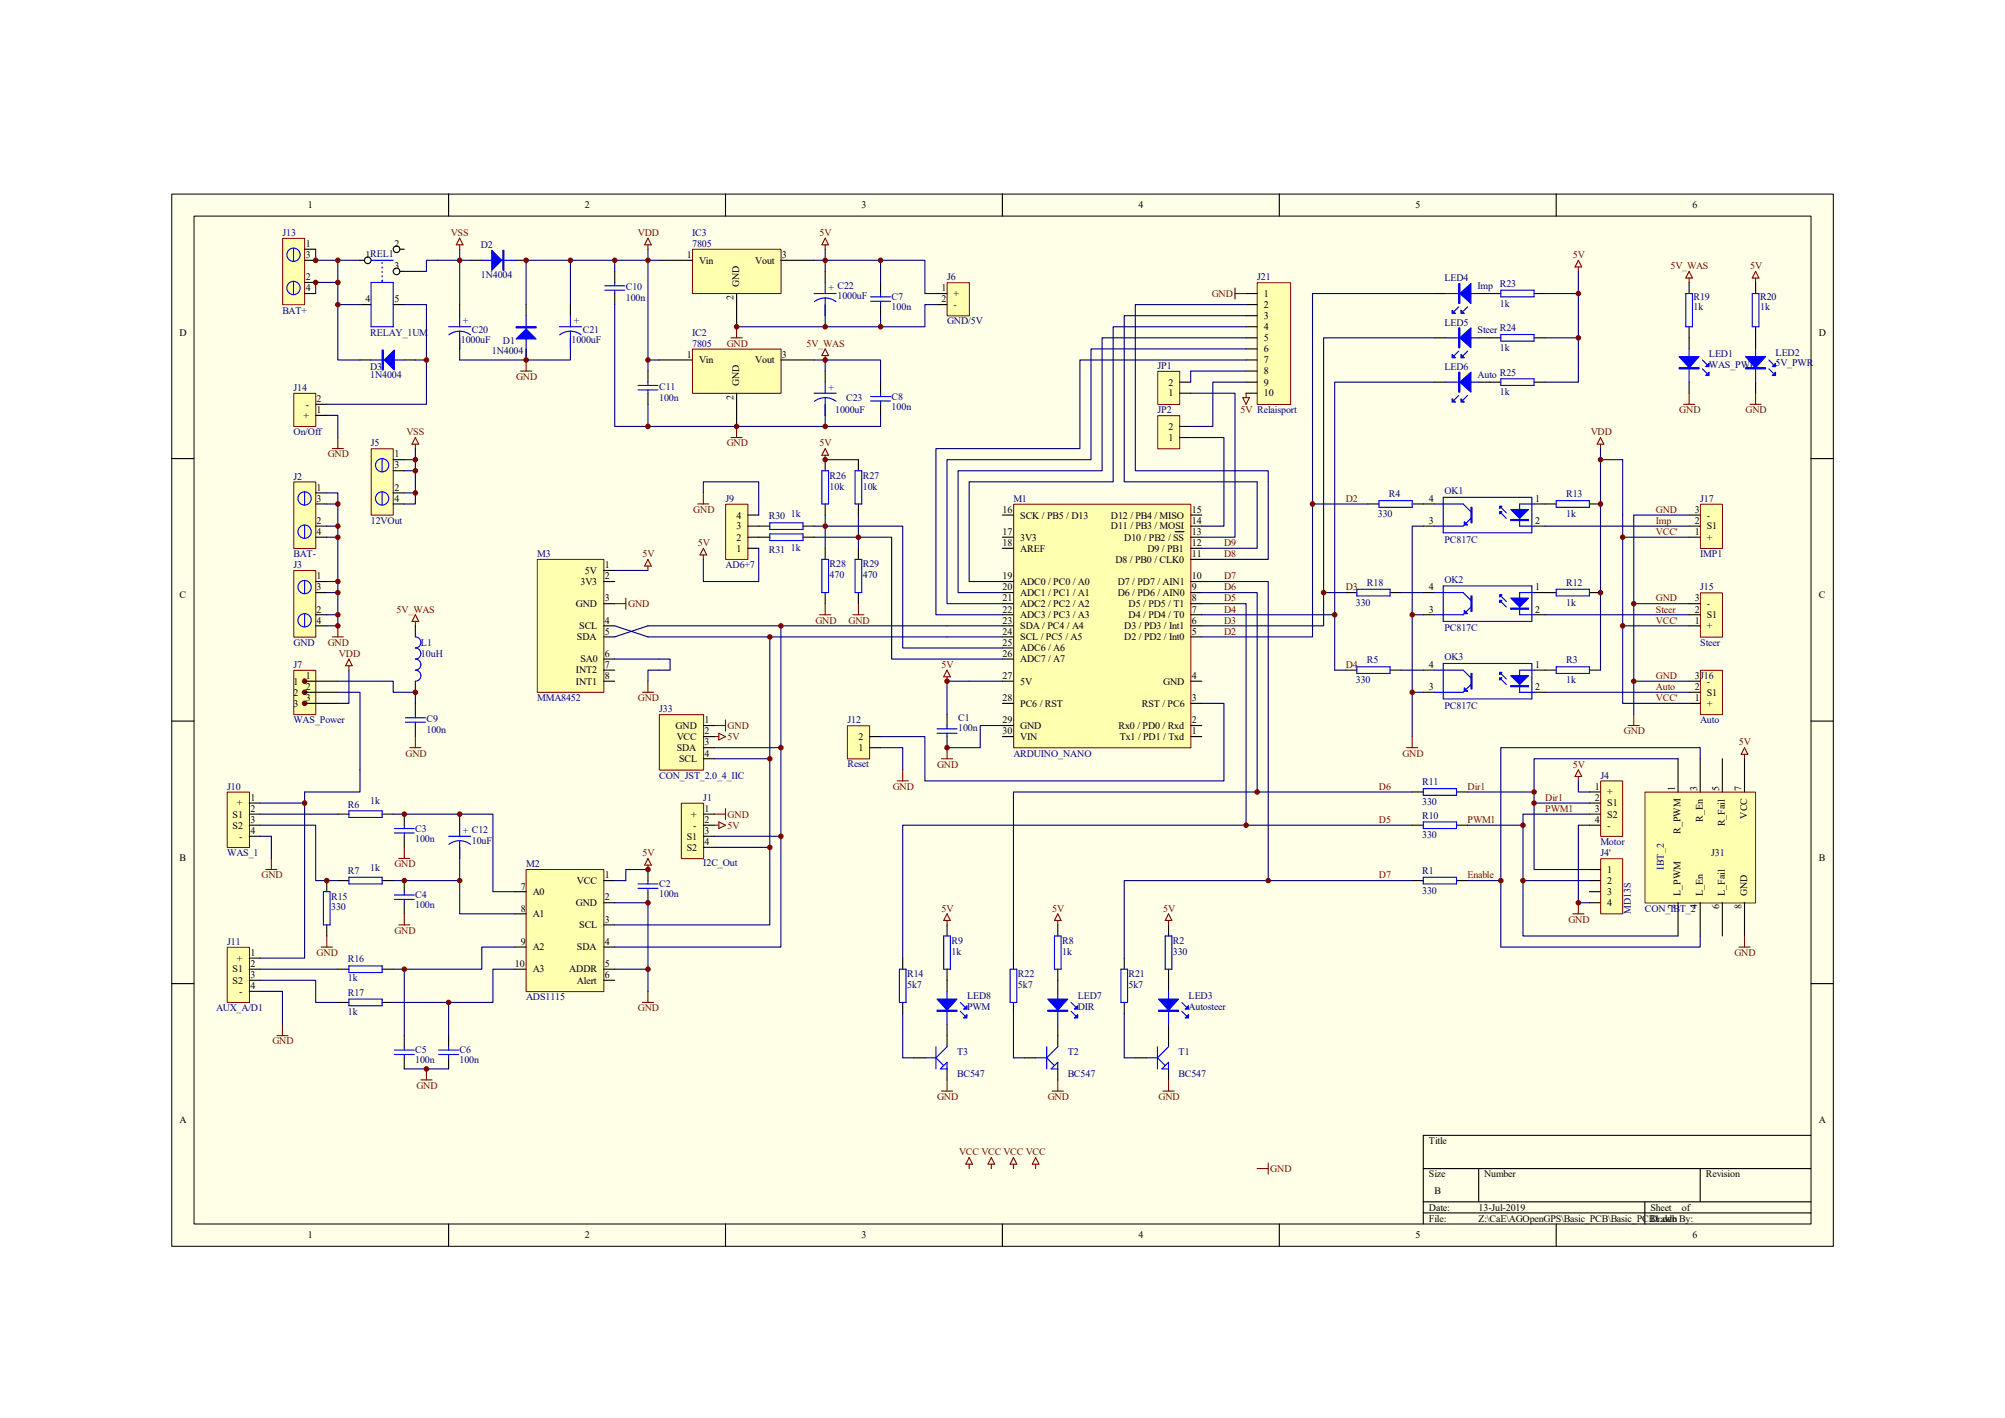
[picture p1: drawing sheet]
<svg xmlns="http://www.w3.org/2000/svg" width="297mm" height="210mm" viewBox="0 0 297 210" stroke-linecap="round" stroke-linejoin="round" font-family="sans-serif">
<defs><g id="words">
<g font-size="1.5" fill="#000080">
<text x="41.8" y="34.9">J13</text>
<text x="102.5" y="34.9">IC3</text>
<text x="71.2" y="36.7">D2</text>
<text x="71.2" y="41.2">1N4004</text>
<text x="102.5" y="36.6">7805</text>
<text x="140.3" y="41.5">J6</text>
<text x="186.2" y="41.5">J21</text>
<text x="214" y="41.7">LED4</text>
<text x="41.8" y="46.4">BAT+</text>
<text x="92.7" y="43">C10</text>
<text x="92.7" y="44.6">100n</text>
<text x="122.7" y="43.1">+ C22</text>
<text x="124" y="44.3">1000uF</text>
<text x="132.1" y="44.4">C7</text>
<text x="132.1" y="45.9">100n</text>
<text x="140.3" y="47.9">GND/5V</text>
<text x="218.9" y="42.8">Imp R23</text>
<text x="222.2" y="45.4">1k</text>
<text x="250.9" y="44.4">R19</text>
<text x="250.9" y="45.9">1k</text>
<text x="260.7" y="44.4">R20</text>
<text x="260.7" y="45.9">1k</text>
<text x="54.8" y="49.7">RELAY_1UM</text>
<text x="68.2" y="50.8">1000uF</text>
<text x="68.6" y="48">+</text>
<text x="69.9" y="49.4">C20</text>
<text x="72.9" y="52.5">1N4004</text>
<text x="74.5" y="51">D1</text>
<text x="84.7" y="50.8">1000uF</text>
<text x="85" y="48">+</text>
<text x="86.3" y="49.4">C21</text>
<text x="102.5" y="49.7">IC2</text>
<text x="102.5" y="51.3">7805</text>
<text x="214" y="48.2">LED5</text>
<text x="218.9" y="49.4">Steer R24</text>
<text x="222.2" y="52">1k</text>
<text x="253.2" y="52.8">LED1</text>
<text x="263" y="52.7">LED2</text>
<text x="43.5" y="57.9">J14</text>
<text x="54.8" y="54.8">D3</text>
<text x="54.8" y="55.9">1N4004</text>
<text x="97.6" y="57.7">C11</text>
<text x="97.6" y="59.4">100n</text>
<text x="122.7" y="57.9">+</text>
<text x="125.3" y="59.4">C23</text>
<text x="132.1" y="59.2">C8</text>
<text x="171.4" y="54.6">JP1</text>
<text x="214" y="54.8">LED6</text>
<text x="218.9" y="55.9">Auto R25</text>
<text x="222.2" y="58.5">1k</text>
<text x="253.2" y="54.5">WAS_PWR</text>
<text x="263" y="54.1">5V_PWR</text>
<text x="43.5" y="64.5">On/Off</text>
<text x="123.7" y="61.2">1000uF</text>
<text x="132.1" y="60.7">100n</text>
<text x="171.4" y="61.2">JP2</text>
<text x="43.5" y="71">J2</text>
<text x="54.9" y="66.1">J5</text>
<text x="122.9" y="70.9">R26</text>
<text x="127.8" y="70.9">R27</text>
<text x="54.9" y="77.6">12VOut</text>
<text x="107.5" y="74.3">J9</text>
<text x="113.9" y="76.9">R30</text>
<text x="117.1" y="76.6">1k</text>
<text x="122.9" y="72.5">10k</text>
<text x="127.8" y="72.5">10k</text>
<text x="150.1" y="74.3">M1</text>
<text x="204.1" y="76.6">330</text>
<text x="205.7" y="73.7">R4</text>
<text x="214" y="73.2">OK1</text>
<text x="232" y="73.7">R13</text>
<text x="232" y="76.6">1k</text>
<text x="251.8" y="74.3">J17</text>
<text x="43.5" y="82.5">BAT-</text>
<text x="79.6" y="82.5">M3</text>
<text x="113.9" y="81.9">R31</text>
<text x="117.1" y="81.5">1k</text>
<text x="122.9" y="84">R28</text>
<text x="127.8" y="84">R29</text>
<text x="214" y="80.4">PC817C</text>
<text x="251.8" y="82.5">IMP1</text>
<text x="43.5" y="84.2">J3</text>
<text x="107.5" y="84.2">AD6+7</text>
<text x="122.9" y="85.6">470</text>
<text x="127.8" y="85.6">470</text>
<text x="200.8" y="89.7">330</text>
<text x="202.5" y="86.8">R18</text>
<text x="214" y="86.3">OK2</text>
<text x="232" y="86.8">R12</text>
<text x="232" y="89.7">1k</text>
<text x="251.8" y="87.4">J15</text>
<text x="43.5" y="95.6">GND</text>
<text x="62.4" y="95.6">L1</text>
<text x="214" y="93.5">PC817C</text>
<text x="251.8" y="95.6">Steer</text>
<text x="43.5" y="98.9">J7</text>
<text x="62.4" y="97.3">10uH</text>
<text x="200.8" y="101.2">330</text>
<text x="202.5" y="98.3">R5</text>
<text x="214" y="97.8">OK3</text>
<text x="232" y="98.3">R3</text>
<text x="232" y="101.2">1k</text>
<text x="43.5" y="107.1">WAS_Power</text>
<text x="63.2" y="107">C9</text>
<text x="79.6" y="103.8">MMA8452</text>
<text x="97.6" y="105.5">J33</text>
<text x="125.5" y="107.1">J12</text>
<text x="141.9" y="106.8">C1</text>
<text x="214" y="105">PC817C</text>
<text x="251.8" y="107.1">Auto</text>
<text x="63.2" y="108.6">100n</text>
<text x="125.5" y="113.5">Reset</text>
<text x="141.9" y="108.3">100n</text>
<text x="150.1" y="112.1">ARDUINO_NANO</text>
<text x="33.7" y="117">J10</text>
<text x="51.5" y="119.6">R6</text>
<text x="54.8" y="119.1">1k</text>
<text x="97.6" y="115.3">CON_JST_2.0_4_IIC</text>
<text x="104.2" y="118.6">J1</text>
<text x="210.6" y="116.3">R11</text>
<text x="210.6" y="119.3">330</text>
<text x="237.1" y="115.3">J4</text>
<text x="61.5" y="123.2">C3</text>
<text x="61.5" y="124.7">100n</text>
<text x="68.6" y="123.5">+ C12</text>
<text x="69.9" y="125">10uF</text>
<text x="210.6" y="121.2">R10</text>
<text x="210.6" y="124.2">330</text>
<text x="237.1" y="125.2">Motor</text>
<text x="33.7" y="126.8">WAS_1</text>
<text x="51.5" y="129.4">R7</text>
<text x="54.8" y="128.9">1k</text>
<text x="77.9" y="128.4">M2</text>
<text x="97.6" y="131.4">C2</text>
<text x="104.2" y="128.3">I2C_Out</text>
<text x="210.6" y="129.4">R1</text>
<text x="237.1" y="126.8">J4'</text>
<text x="246.5" y="128.8" transform="rotate(-90 246.5 128.8)">IBT_2</text>
<text x="253.5" y="126.8">J31</text>
<text x="49.1" y="133.2">R15</text>
<text x="49.1" y="134.8">330</text>
<text x="61.5" y="133.1">C4</text>
<text x="61.5" y="134.5">100n</text>
<text x="97.6" y="132.9">100n</text>
<text x="210.6" y="132.4">330</text>
<text x="241.6" y="135.3" transform="rotate(-90 241.6 135.3)">MD13S</text>
<text x="243.6" y="135">CON_IBT_2</text>
<text x="33.7" y="139.9">J11</text>
<text x="51.5" y="142.5">R16</text>
<text x="140.9" y="139.8">R9</text>
<text x="140.9" y="141.4">1k</text>
<text x="157.4" y="139.8">R8</text>
<text x="157.4" y="141.4">1k</text>
<text x="173.7" y="139.8">R2</text>
<text x="173.7" y="141.4">330</text>
<text x="32" y="149.8">AUX_A/D1</text>
<text x="51.5" y="145.3">1k</text>
<text x="51.5" y="147.5">R17</text>
<text x="77.9" y="148.1">ADS1115</text>
<text x="134.4" y="144.7">R14</text>
<text x="134.4" y="146.3">5k7</text>
<text x="143.3" y="148">LED8</text>
<text x="143.3" y="149.6">PWM</text>
<text x="150.8" y="144.7">R22</text>
<text x="150.8" y="146.3">5k7</text>
<text x="159.6" y="148">LED7</text>
<text x="159.6" y="149.6">DIR</text>
<text x="167.2" y="144.7">R21</text>
<text x="167.2" y="146.3">5k7</text>
<text x="176.1" y="148">LED3</text>
<text x="176.1" y="149.6">Autosteer</text>
<text x="51.5" y="150.3">1k</text>
<text x="61.5" y="156">C5</text>
<text x="68.1" y="156">C6</text>
<text x="61.5" y="157.5">100n</text>
<text x="68.1" y="157.5">100n</text>
<text x="141.8" y="156.2">T3</text>
<text x="141.8" y="159.5">BC547</text>
<text x="158.2" y="156.2">T2</text>
<text x="158.2" y="159.5">BC547</text>
<text x="174.6" y="156.2">T1</text>
<text x="174.6" y="159.5">BC547</text>
</g>
<g font-size="1.5">
<text x="45.6" y="30.9">1</text>
<text x="86.6" y="30.9">2</text>
<text x="127.6" y="30.9">3</text>
<text x="168.7" y="30.9">4</text>
<text x="209.7" y="30.9">5</text>
<text x="250.7" y="30.9">6</text>
<text x="45.3" y="36.6">1</text>
<text x="45.3" y="41.5">2</text>
<text x="45.3" y="38.2">3</text>
<text x="54.1" y="38.2">1REL1</text>
<text x="58.4" y="36.6">2</text>
<text x="58.4" y="39.9">3</text>
<text x="101.7" y="38.2">1</text>
<text x="103.5" y="39">Vin</text>
<text x="111.9" y="39">Vout</text>
<text x="115.8" y="38.2">3</text>
<text x="45.3" y="43.1">4</text>
<text x="54.1" y="44.8">4</text>
<text x="58.4" y="44.8">5</text>
<text x="108.7" y="44.4" transform="rotate(-90 108.7 44.4)">2</text>
<text x="109.5" y="42.5" transform="rotate(-90 109.5 42.5)">GND</text>
<text x="139.4" y="43.1">1</text>
<text x="139.4" y="44.8">2</text>
<text x="141.3" y="44">+</text>
<text x="141.3" y="45.6">-</text>
<text x="187.2" y="44">1</text>
<text x="187.2" y="45.6">2</text>
<text x="187.2" y="47.2">3</text>
<text x="26.6" y="49.7">D</text>
<text x="101.7" y="53">1</text>
<text x="103.5" y="53.8">Vin</text>
<text x="111.9" y="53.8">Vout</text>
<text x="115.8" y="53">3</text>
<text x="187.2" y="48.9">4</text>
<text x="187.2" y="50.5">5</text>
<text x="187.2" y="52.2">6</text>
<text x="187.2" y="53.8">7</text>
<text x="269.4" y="49.7">D</text>
<text x="46.9" y="59.6">2</text>
<text x="108.7" y="59.2" transform="rotate(-90 108.7 59.2)">2</text>
<text x="109.5" y="57.2" transform="rotate(-90 109.5 57.2)">GND</text>
<text x="173.1" y="58.7">1</text>
<text x="173.1" y="57.1">2</text>
<text x="187.2" y="55.5">8</text>
<text x="187.2" y="57.1">9</text>
<text x="187.2" y="58.7">10</text>
<text x="45" y="62">+</text>
<text x="45.3" y="60.4">-</text>
<text x="46.9" y="61.2">1</text>
<text x="173.1" y="65.3">1</text>
<text x="173.1" y="63.7">2</text>
<text x="58.4" y="67.7">1</text>
<text x="58.4" y="69.4">3</text>
<text x="46.9" y="72.7">1</text>
<text x="46.9" y="77.6">2</text>
<text x="46.9" y="74.3">3</text>
<text x="58.4" y="72.7">2</text>
<text x="58.4" y="74.3">4</text>
<text x="109.1" y="76.8">4</text>
<text x="148.5" y="75.9">16</text>
<text x="151.1" y="76.8">SCK / PB5 / D13</text>
<text x="164.5" y="76.8">D12 / PB4 / MISO</text>
<text x="176.5" y="77.6">14</text>
<text x="176.5" y="75.9">15</text>
<text x="211.7" y="77.6">3</text>
<text x="211.7" y="74.3">4</text>
<text x="227.4" y="74.3">1</text>
<text x="227.4" y="77.6">2</text>
<text x="251" y="77.6">2</text>
<text x="251" y="75.9">3</text>
<text x="252.8" y="76.8">-</text>
<text x="46.9" y="79.2">4</text>
<text x="109.1" y="81.7">1</text>
<text x="109.1" y="80.1">2</text>
<text x="109.1" y="78.4">3</text>
<text x="148.5" y="79.2">17</text>
<text x="148.5" y="80.9">18</text>
<text x="151.1" y="80.1">3V3</text>
<text x="151.1" y="81.7">AREF</text>
<text x="164.5" y="78.4">D11 / PB3 / MOSI</text>
<text x="165.2" y="83.4">D8 / PB0 / CLK0</text>
<text x="166.5" y="80.1">D10 / PB2 / SS</text>
<text x="170" y="81.7">D9 / PB1</text>
<text x="176.5" y="82.5">11</text>
<text x="176.5" y="80.9">12</text>
<text x="176.5" y="79.2">13</text>
<text x="251" y="79.2">1</text>
<text x="252.8" y="80.1">+</text>
<text x="252.8" y="78.4">S1</text>
<text x="26.6" y="88.6">C</text>
<text x="46.9" y="85.8">1</text>
<text x="46.9" y="87.4">3</text>
<text x="85.3" y="89.9">GND</text>
<text x="86" y="86.6">3V3</text>
<text x="86.6" y="85">5V</text>
<text x="89.6" y="84.2">1</text>
<text x="89.6" y="85.8">2</text>
<text x="89.6" y="89.1">3</text>
<text x="148.5" y="85.8">19</text>
<text x="148.5" y="87.4">20</text>
<text x="148.5" y="89.1">21</text>
<text x="151.1" y="86.6">ADC0 / PC0 / A0</text>
<text x="151.1" y="88.3">ADC1 / PC1 / A1</text>
<text x="151.1" y="89.9">ADC2 / PC2 / A2</text>
<text x="165.6" y="88.3">D6 / PD6 / AIN0</text>
<text x="165.6" y="86.6">D7 / PD7 / AIN1</text>
<text x="167.2" y="89.9">D5 / PD5 / T1</text>
<text x="176.5" y="89.1">8</text>
<text x="176.5" y="87.4">9</text>
<text x="176.5" y="85.8">10</text>
<text x="211.7" y="87.4">4</text>
<text x="227.4" y="87.4">1</text>
<text x="251" y="89.1">3</text>
<text x="252.8" y="89.9">-</text>
<text x="269.4" y="88.6">C</text>
<text x="46.9" y="90.7">2</text>
<text x="46.9" y="92.4">4</text>
<text x="85.5" y="94.8">SDA</text>
<text x="85.8" y="93.2">SCL</text>
<text x="89.6" y="92.4">4</text>
<text x="89.6" y="94">5</text>
<text x="148.5" y="90.7">22</text>
<text x="148.5" y="92.4">23</text>
<text x="148.5" y="94">24</text>
<text x="148.5" y="95.6">25</text>
<text x="151.1" y="91.5">ADC3 / PC3 / A3</text>
<text x="151.1" y="93.2">SDA / PC4 / A4</text>
<text x="151.1" y="94.8">SCL / PC5 / A5</text>
<text x="166.5" y="94.8">D2 / PD2 / Int0</text>
<text x="166.5" y="93.2">D3 / PD3 / Int1</text>
<text x="167.2" y="91.5">D4 / PD4 / T0</text>
<text x="176.5" y="94">5</text>
<text x="176.5" y="92.4">6</text>
<text x="176.5" y="90.7">7</text>
<text x="211.7" y="90.7">3</text>
<text x="227.4" y="90.7">2</text>
<text x="251" y="92.4">1</text>
<text x="251" y="90.7">2</text>
<text x="252.8" y="93.2">+</text>
<text x="252.8" y="91.5">S1</text>
<text x="43.5" y="101.4">1</text>
<text x="45.3" y="100.5">1</text>
<text x="85.3" y="101.4">INT1</text>
<text x="85.3" y="99.7">INT2</text>
<text x="86" y="98.1">SA0</text>
<text x="89.6" y="100.5">8</text>
<text x="89.6" y="98.9">7</text>
<text x="89.6" y="97.3">6</text>
<text x="148.5" y="97.3">26</text>
<text x="148.5" y="100.5">27</text>
<text x="151.1" y="96.5">ADC6 / A6</text>
<text x="151.1" y="98.1">ADC7 / A7</text>
<text x="151.1" y="101.4">5V</text>
<text x="172.3" y="101.4">GND</text>
<text x="176.5" y="100.5">4</text>
<text x="211.7" y="98.9">4</text>
<text x="227.4" y="98.9">1</text>
<text x="251" y="100.5">3J16</text>
<text x="252.8" y="101.4">-</text>
<text x="43.5" y="103">2</text>
<text x="43.5" y="104.6">3</text>
<text x="45.3" y="102.2">2</text>
<text x="45.3" y="103.8">3</text>
<text x="100.1" y="107.9">GND</text>
<text x="104.4" y="107.1">1</text>
<text x="148.5" y="103.8">28</text>
<text x="148.5" y="107.1">29</text>
<text x="151.1" y="104.6">PC6 / RST</text>
<text x="151.1" y="107.9">GND</text>
<text x="165.7" y="107.9">Rx0 / PD0 / Rxd</text>
<text x="169.2" y="104.6">RST / PC6</text>
<text x="176.5" y="107.1">2</text>
<text x="176.5" y="103.8">3</text>
<text x="211.7" y="102.2">3</text>
<text x="227.4" y="102.2">2</text>
<text x="251" y="103.8">1</text>
<text x="251" y="102.2">2</text>
<text x="252.8" y="104.6">+</text>
<text x="252.8" y="103">S1</text>
<text x="100.2" y="109.6">VCC</text>
<text x="100.2" y="111.2">SDA</text>
<text x="100.6" y="112.9">SCL</text>
<text x="104.4" y="108.8">2</text>
<text x="104.4" y="110.4">3</text>
<text x="104.4" y="112.1">4</text>
<text x="127.2" y="111.2">1</text>
<text x="127.2" y="109.6">2</text>
<text x="148.5" y="108.8">30</text>
<text x="151.1" y="109.6">VIN</text>
<text x="165.9" y="109.6">Tx1 / PD1 / Txd</text>
<text x="176.5" y="108.8">1</text>
<text x="35.1" y="119.4">+</text>
<text x="37.1" y="118.6">1</text>
<text x="236.3" y="117">1</text>
<text x="236.3" y="118.6">2</text>
<text x="238.1" y="117.8">+</text>
<text x="238.1" y="119.4">S1</text>
<text x="248.1" y="117.1" transform="rotate(-90 248.1 117.1)">1</text>
<text x="251.4" y="117.1" transform="rotate(-90 251.4 117.1)">3</text>
<text x="254.7" y="117.1" transform="rotate(-90 254.7 117.1)">5</text>
<text x="258" y="117.1" transform="rotate(-90 258 117.1)">7</text>
<text x="34.5" y="121.1">S1</text>
<text x="34.5" y="122.7">S2</text>
<text x="35.4" y="124.3">-</text>
<text x="37.1" y="120.2">2</text>
<text x="37.1" y="121.9">3</text>
<text x="37.1" y="123.5">4</text>
<text x="101.7" y="124.3">S1</text>
<text x="101.7" y="126">S2</text>
<text x="102.4" y="121.1">+</text>
<text x="102.7" y="122.7">-</text>
<text x="104.4" y="120.2">1</text>
<text x="104.4" y="121.9">2</text>
<text x="104.4" y="123.5">3</text>
<text x="104.4" y="125.2">4</text>
<text x="236.3" y="120.2">3</text>
<text x="236.3" y="121.9">4</text>
<text x="238.1" y="121.1">S2</text>
<text x="238.1" y="122.7">-</text>
<text x="248.9" y="123.5" transform="rotate(-90 248.9 123.5)">R_PWM</text>
<text x="252.2" y="121.7" transform="rotate(-90 252.2 121.7)">R_En</text>
<text x="255.5" y="122.4" transform="rotate(-90 255.5 122.4)">R_Fail</text>
<text x="258.8" y="121.2" transform="rotate(-90 258.8 121.2)">VCC</text>
<text x="26.6" y="127.5">B</text>
<text x="77.1" y="131.7">7</text>
<text x="85.5" y="130.9">VCC</text>
<text x="89.6" y="130.1">1</text>
<text x="238.1" y="129.3">1</text>
<text x="238.1" y="130.9">2</text>
<text x="269.4" y="127.5">B</text>
<text x="77.1" y="135">8</text>
<text x="78.9" y="132.5">A0</text>
<text x="78.9" y="135.8">A1</text>
<text x="85.3" y="134.2">GND</text>
<text x="85.8" y="137.5">SCL</text>
<text x="89.6" y="133.3">2</text>
<text x="89.6" y="136.7">3</text>
<text x="238.1" y="132.5">3</text>
<text x="238.1" y="134.2">4</text>
<text x="248.1" y="134.7" transform="rotate(-90 248.1 134.7)">2</text>
<text x="248.9" y="132.7" transform="rotate(-90 248.9 132.7)">L_PWM</text>
<text x="251.4" y="134.7" transform="rotate(-90 251.4 134.7)">4</text>
<text x="252.2" y="132.7" transform="rotate(-90 252.2 132.7)">L_En</text>
<text x="254.7" y="134.7" transform="rotate(-90 254.7 134.7)">6</text>
<text x="255.5" y="132.7" transform="rotate(-90 255.5 132.7)">L_Fail</text>
<text x="258" y="134.7" transform="rotate(-90 258 134.7)">8</text>
<text x="258.8" y="132.7" transform="rotate(-90 258.8 132.7)">GND</text>
<text x="35.1" y="142.4">+</text>
<text x="37.1" y="141.6">1</text>
<text x="37.1" y="143.2">2</text>
<text x="76.3" y="143.2">10</text>
<text x="77.1" y="139.9">9</text>
<text x="78.9" y="140.8">A2</text>
<text x="85.5" y="140.8">SDA</text>
<text x="89.6" y="139.9">4</text>
<text x="89.6" y="143.2">5</text>
<text x="34.5" y="144">S1</text>
<text x="34.5" y="145.7">S2</text>
<text x="35.4" y="147.3">-</text>
<text x="37.1" y="144.9">3</text>
<text x="37.1" y="146.5">4</text>
<text x="78.9" y="144">A3</text>
<text x="84.3" y="144">ADDR</text>
<text x="85.5" y="145.7">Alert</text>
<text x="89.6" y="144.9">6</text>
<text x="26.6" y="166.3">A</text>
<text x="269.4" y="166.3">A</text>
<text x="211.7" y="169.5">Title</text>
<text x="211.7" y="174.4">Size</text>
<text x="211.7" y="179.3">Date:</text>
<text x="212.5" y="176.8">B</text>
<text x="219" y="179.3">13-Jul-2019</text>
<text x="219.8" y="174.4">Number</text>
<text x="244.5" y="179.3">Sheet</text>
<text x="249.1" y="179.3">of</text>
<text x="252.7" y="174.4">Revision</text>
<text x="45.6" y="183.4">1</text>
<text x="86.6" y="183.4">2</text>
<text x="127.6" y="183.4">3</text>
<text x="168.7" y="183.4">4</text>
<text x="209.7" y="183.4">5</text>
<text x="211.7" y="180.9">File:</text>
<text x="219" y="180.9">Z:\CaE\AGOpenGPS\Basic_PCB\Basic_PCB1.ddb</text>
<text x="244.5" y="180.9">Drawn By:</text>
<text x="250.7" y="183.4">6</text>
</g>
<g font-size="1.5" fill="#800000">
<text x="66.8" y="34.9">VSS</text>
<text x="94.5" y="34.9">VDD</text>
<text x="121.4" y="34.9">5V</text>
<text x="233" y="38.2">5V</text>
<text x="247.4" y="39.9">5V_WAS</text>
<text x="259.2" y="39.9">5V</text>
<text x="179.5" y="44">GND</text>
<text x="107.7" y="51.3">GND</text>
<text x="119.5" y="51.3">5V_WAS</text>
<text x="76.5" y="56.3">GND</text>
<text x="60.2" y="64.5">VSS</text>
<text x="183.8" y="61.2">5V Relaisport</text>
<text x="235.6" y="64.5">VDD</text>
<text x="248.7" y="61.2">GND</text>
<text x="258.6" y="61.2">GND</text>
<text x="48.6" y="67.7">GND</text>
<text x="107.7" y="66.1">GND</text>
<text x="121.4" y="66.1">5V</text>
<text x="102.7" y="75.9">GND</text>
<text x="199.3" y="74.3">D2</text>
<text x="245.3" y="77.6">Imp</text>
<text x="245.3" y="75.9">GND</text>
<text x="95.2" y="82.5">5V</text>
<text x="103.4" y="80.9">5V</text>
<text x="181.3" y="82.5">D8</text>
<text x="181.3" y="80.9">D9</text>
<text x="245.3" y="79.2">VCC'</text>
<text x="93" y="89.9">GND</text>
<text x="181.3" y="89.1">D5</text>
<text x="181.3" y="87.4">D6</text>
<text x="181.3" y="85.8">D7</text>
<text x="199.3" y="87.4">D3</text>
<text x="245.3" y="89.1">GND</text>
<text x="48.6" y="95.6">GND</text>
<text x="58.8" y="90.7">5V_WAS</text>
<text x="120.8" y="92.4">GND</text>
<text x="125.7" y="92.4">GND</text>
<text x="181.3" y="92.4">D3</text>
<text x="181.3" y="94">D2</text>
<text x="181.3" y="90.7">D4</text>
<text x="245.3" y="90.7">Steer</text>
<text x="245.3" y="92.4">VCC'</text>
<text x="50.2" y="97.3">VDD</text>
<text x="139.4" y="98.9">5V</text>
<text x="199.3" y="98.9">D4</text>
<text x="245.3" y="100.5">GND</text>
<text x="94.5" y="103.8">GND</text>
<text x="107.8" y="107.9">GND</text>
<text x="245.3" y="102.2">Auto</text>
<text x="245.3" y="103.8">VCC'</text>
<text x="60.1" y="112.1">GND</text>
<text x="107.8" y="109.6">5V</text>
<text x="138.8" y="113.7">GND</text>
<text x="207.7" y="112.1">GND</text>
<text x="233" y="113.7">5V</text>
<text x="240.5" y="108.8">GND</text>
<text x="257.6" y="110.4">5V</text>
<text x="132.2" y="117">GND</text>
<text x="204.3" y="117">D6</text>
<text x="217.4" y="117">Dir1</text>
<text x="228.9" y="118.6">Dir1</text>
<text x="107.8" y="122.7">5V</text>
<text x="107.8" y="121.1">GND</text>
<text x="204.3" y="121.9">D5</text>
<text x="217.4" y="121.9">PWM1</text>
<text x="228.9" y="120.2">PWM1</text>
<text x="38.7" y="130.1">GND</text>
<text x="58.4" y="128.4">GND</text>
<text x="95.2" y="126.8">5V</text>
<text x="204.3" y="130.1">D7</text>
<text x="217.4" y="130.1">Enable</text>
<text x="139.4" y="135">5V</text>
<text x="155.9" y="135">5V</text>
<text x="172.3" y="135">5V</text>
<text x="232.3" y="136.7">GND</text>
<text x="46.9" y="141.6">GND</text>
<text x="58.4" y="138.3">GND</text>
<text x="256.9" y="141.6">GND</text>
<text x="94.5" y="149.8">GND</text>
<text x="40.3" y="154.7">GND</text>
<text x="61.7" y="161.2">GND</text>
<text x="138.8" y="162.9">GND</text>
<text x="155.2" y="162.9">GND</text>
<text x="171.6" y="162.9">GND</text>
<text x="142.1" y="171.1">VCC VCC VCC VCC</text>
<text x="188.2" y="173.6">GND</text>
</g>
</g></defs>
<path d="M25.4 28.7h246.2v155.9h-246.2z" fill="#ffffe8"/>
<path d="M25.4 28.7h246.2v155.9h-246.2zM28.7 32h239.6v149.3h-239.6z" fill="none" stroke="#000" stroke-width=".15"/>
<g fill="none" stroke="#000" stroke-width=".16">
<path d="M66.5 28.7v3.3M107.5 28.7v3.3M148.5 28.7v3.3M189.5 28.7v3.3M230.5 28.7v3.3M25.4 67.9h3.3M268.3 67.9h3.2M25.4 106.8h3.3M268.3 106.8h3.2M25.4 145.7h3.3M268.3 145.7h3.2M210.8 173.1h57.5"/>
<path d="M210.8 178h57.5M210.8 179.6h57.5M219 173.1v4.9M243.6 178v3.3M251.8 173.1v4.9M268.3 168.1h-57.5v13.2M66.5 181.3v3.2M107.5 181.3v3.2M148.5 181.3v3.2M189.5 181.3v3.2M230.5 181.3v3.2"/>
</g>
<path d="M150.2 74.7h26.2v36h-26.2z" fill="#ffffb0"/>
<path d="M150.2 74.7h26.2v36h-26.2z" fill="none" stroke="#800000" stroke-width=".15"/>
<g fill="none" stroke="#000" stroke-width=".16">
<path d="M148.5 79.6h1.6M148.5 76.3h1.6M174.1 78.7h1.3M176.4 79.6h1.6M176.4 77.9h1.6M176.4 76.3h1.6M148.5 94.3h1.6M148.5 92.7h1.6M148.5 91h1.6M148.5 89.4h1.6M148.5 87.8h1.6M148.5 86.1h1.6"/>
<path d="M148.5 81.2h1.6M148.5 96h1.6M148.5 97.6h1.6M176.4 94.3h1.6M176.4 92.7h1.6M176.4 91h1.6M176.4 89.4h1.6M176.4 87.8h1.6M176.4 86.1h1.6M176.4 82.8h1.6M176.4 81.2h1.6M148.5 109.1h1.6"/>
<path d="M148.5 107.4h1.6M148.5 104.2h1.6M148.5 100.9h1.6M176.4 109.1h1.6M176.4 107.4h1.6M176.4 104.2h1.6M176.4 100.9h1.6"/>
</g>
<path d="M78 128.8h11.5v18.1h-11.5z" fill="#ffffb0"/>
<path d="M77.9 128.8h11.6v18.1h-11.6z" fill="none" stroke="#800000" stroke-width=".15"/>
<path d="M76.3 132.1h1.6M76.3 135.3h1.6M89.4 130.4h1.7M89.4 133.7h1.7M89.4 137h1.7M76.3 140.3h1.6M76.3 143.5h1.6M89.4 140.3h1.7M89.4 143.5h1.7M89.4 145.2h1.7" fill="none" stroke="#000" stroke-width=".16"/>
<path d="M79.6 82.9h9.9v19.6h-9.9z" fill="#ffffb0"/>
<path d="M79.6 82.8h9.9v19.7h-9.9z" fill="none" stroke="#800000" stroke-width=".15"/>
<path d="M89.4 84.5h1.7M89.4 86.1h1.7M89.4 89.4h1.7M89.4 92.7h1.7M89.4 94.3h1.7M89.4 99.2h1.7M89.4 97.6h1.7M89.4 100.9h1.7" fill="none" stroke="#000" stroke-width=".16"/>
<path d="M33.7 117.3h3.3v8.2h-3.3z" fill="#ffffb0"/>
<path d="M33.7 117.3h3.3v8.2h-3.3z" fill="none" stroke="#800000" stroke-width=".15"/>
<path d="M36.9 118.9h1.7M36.9 120.6h1.7M36.9 122.2h1.7M36.9 123.9h1.7" fill="none" stroke="#000" stroke-width=".16"/>
<path d="M33.7 140.3h3.3v8.2h-3.3z" fill="#ffffb0"/>
<path d="M33.7 140.3h3.3v8.2h-3.3z" fill="none" stroke="#800000" stroke-width=".15"/>
<path d="M36.9 141.9h1.7M36.9 143.5h1.7M36.9 145.2h1.7M36.9 146.8h1.7" fill="none" stroke="#000" stroke-width=".16"/>
<path d="M125.6 107.5h3.2v4.9h-3.2z" fill="#ffffb0"/>
<path d="M125.5 107.5h3.3v4.9h-3.3z" fill="none" stroke="#800000" stroke-width=".15"/>
<path d="M128.8 110.7h1.6M128.8 109.1h1.6" fill="none" stroke="#000" stroke-width=".16"/>
<path d="M102.6 37h13.1v6.5h-13.1z" fill="#ffffb0"/>
<path d="M102.6 36.9h13.1v6.6h-13.1z" fill="none" stroke="#800000" stroke-width=".15"/>
<path d="M97.6 38.5h4.9M115.7 38.5h4.9M109.1 43.5v4.9" fill="none" stroke="#000" stroke-width=".16"/>
<path d="M102.6 51.7h13.1v6.6h-13.1z" fill="#ffffb0"/>
<path d="M102.6 51.7h13.1v6.6h-13.1z" fill="none" stroke="#800000" stroke-width=".15"/>
<path d="M97.6 53.3h4.9M109.1 58.2v5M115.7 53.3h4.9M250.2 50v1.7M250.2 56.6v1.6" fill="none" stroke="#000" stroke-width=".16"/>
<path d="M250.2 51.7v4.9M252.2 54.6l.6 .7M252.2 53.3l.6 .7" fill="none" stroke="#00f" stroke-width=".16"/>
<g fill="#00f" stroke="#00f" stroke-width=".16">
<path d="M248.7 52.8h3l-1.5 1.7z"/>
<path d="M252.7 55.6l.5-.5v.5z"/>
<path d="M253.2 53.8v.5h-.5z"/>
<path d="M248.7 54.5h3v.1h-3z" fill-rule="evenodd"/>
</g>
<path d="M251.9 99.3h3.2v6.5h-3.2z" fill="#ffffb0"/>
<path d="M251.9 99.3h3.2v6.5h-3.2z" fill="none" stroke="#800000" stroke-width=".15"/>
<path d="M250.2 104.2h1.6M250.2 102.5h1.6M250.2 100.9h1.6" fill="none" stroke="#000" stroke-width=".16"/>
<path d="M251.9 74.7h3.2v6.5h-3.2z" fill="#ffffb0"/>
<path d="M251.9 74.7h3.2v6.5h-3.2z" fill="none" stroke="#800000" stroke-width=".15"/>
<path d="M250.2 79.6h1.6M250.2 77.9h1.6M250.2 76.3h1.6" fill="none" stroke="#000" stroke-width=".16"/>
<path d="M251.9 87.8h3.2v6.6h-3.2z" fill="#ffffb0"/>
<path d="M251.9 87.8h3.2v6.6h-3.2z" fill="none" stroke="#800000" stroke-width=".15"/>
<g fill="none" stroke="#000" stroke-width=".16">
<path d="M202.6 74.6h1.7M209.2 74.6h1.6M228.9 74.6h1.6M235.4 74.6h1.7M199.3 99.2h1.7M199.3 87.8h1.7M205.9 99.2h1.6M205.9 87.8h1.6M228.9 99.2h1.6M228.9 87.8h1.6M235.4 99.2h1.7M235.4 87.8h1.7"/>
<path d="M250.2 92.7h1.6M250.2 91h1.6M250.2 89.4h1.6M209.2 117.3h1.6M215.8 117.3h1.6M209.2 122.2h1.6M215.8 122.2h1.6"/>
</g>
<g fill="none" stroke="#800000" stroke-width=".16">
<path d="M68.1 35.3l.5 1h-1zM68.1 36.3v.6M96 36.3v.6M96 35.3l.5 1h-1zM122.2 35.3l.5 1h-1zM122.2 36.3v.6M233.8 38.5l.5 1h-1zM233.8 39.5v.7M184.1 58.9h1l-.5 1zM184.6 58.2v.7M260.1 40.2l.4 1h-.9zM260.1 41.2v.6"/>
<path d="M61.5 64.8l.5 1h-1zM61.5 65.8v.6M122.2 67.4v.7M122.2 66.4l.5 1h-1zM237.1 64.8l.5 1h-1zM237.1 65.8v.6M51.7 97.6l.5 1h-1zM51.7 98.6v.6M91.1 89.4h1.6M92.7 88.6v1.6M96 83.8v.7M96 82.8l.5 1h-1z"/>
<path d="M104.2 81.2l.5 1h-1zM104.2 82.2v.6M140.3 99.2l.5 1h-1zM105.8 109.1h.7M106.5 108.6l1 .5-1 .5zM107.5 119.8v1.6M132.9 115.6h1.6M133.7 114v1.6M139.5 112.4h1.6M140.3 100.2v.7M140.3 110.7v1.7M208.4 110.7h1.6"/>
<path d="M209.2 109.1v1.6M241.2 107.4h1.6M242 105.8v1.6M258.4 110.7l.5 1h-1zM258.4 111.7v.7M48.4 138.6v1.7M96 127.1l.5 1h-1zM96 128.1v.7M105.8 122.2h.7M105.8 120.6h1.7M106.5 121.7l1 .5-1 .5zM140.3 136.3v.7"/>
<path d="M140.3 135.3l.5 1h-1zM156.7 135.3l.5 1h-1zM156.7 136.3v.7M233 135.3h1.6M233.8 133.7v1.6M47.6 140.3h1.6M95.2 148.5h1.6M96 146.8v1.7M143.6 171.4l.5 1h-1zM143.6 172.4v.7M146.8 171.4l.5 1h-.9zM146.8 172.4v.7"/>
<path d="M150.1 171.4l.5 1h-1zM150.1 172.4v.7M153.4 171.4l.5 1h-1zM153.4 172.4v.7M186.2 173.1h1.7M187.9 172.2v1.7"/>
</g>
<g fill="none" stroke="#000080" stroke-width=".16">
<path d="M202.6 74.6h-8.2v19.7h-16.4M210.8 77.9h-1.6v31.2M228.9 77.9h21.3M237.1 66.4v32.8M237.1 68.1h3.3M240.4 76.3v27.9h9.8M240.4 79.6h9.8M250.2 76.3h-8.2v29.5M96 92.7h44.3M96 94.3h44.3M114 94.3v42.7h-22.9M115.7 92.7v47.6h-24.6"/>
<path d="M178 87.8h8.2v29.5h23M178 89.4h6.6v32.8h24.6M178 86.1h9.9v44.3h21.3M178 91h19.7M207.5 87.8h3.3M207.5 99.2h3.3M209.2 91h1.6M228.9 91h21.3M240.4 92.7h9.8M242 89.4h8.2M209.2 102.5h1.6M228.9 102.5h21.3"/>
<path d="M242 100.9h8.2M91.1 130.4h1.6"/>
</g>
<path d="M204.3 74.1h4.9v1h-4.9zM230.5 74.1h4.9v1h-4.9zM201 98.8h4.9v.9h-4.9zM201 87.3h4.9v1h-4.9zM230.5 87.3h4.9v1h-4.9zM230.5 98.8h4.9v.9h-4.9zM210.8 116.8h5v1h-5zM210.8 121.7h5v1h-5z" fill="none" stroke="#00f" stroke-width=".16"/>
<g fill="#800000" stroke="#800000" stroke-width=".16">
<circle cx="237.1" cy="68.1" r=".33"/>
<circle cx="237.1" cy="87.8" r=".33"/>
<circle cx="240.4" cy="79.6" r=".33"/>
<circle cx="240.4" cy="92.7" r=".33"/>
</g>
<path d="M101 119h3.2v8.2h-3.2z" fill="#ffffb0"/>
<path d="M100.9 119h3.3v8.2h-3.3z" fill="none" stroke="#800000" stroke-width=".15"/>
<path d="M104.2 120.6h1.6M104.2 122.2h1.6M104.2 123.9h1.6M104.2 125.5h1.6" fill="none" stroke="#000" stroke-width=".16"/>
<path d="M186.3 41.9h4.9v18h-4.9z" fill="#ffffb0"/>
<path d="M186.2 41.9h5v18h-5z" fill="none" stroke="#800000" stroke-width=".15"/>
<g fill="none" stroke="#000" stroke-width=".16">
<path d="M53.3 38.5h.7M59.2 36.9h.7M69.7 38.5h1.7M76.3 38.5h1.6M53.3 45.1h1.7M53.3 53.3h1.7M58.2 45.1h1.7M59.2 40.2h.7M59.9 53.3h1.6M68.1 45.1v1.7M68.1 50v1.7M77.9 45.1v1.7"/>
<path d="M77.9 51.7v1.6M84.5 45.1v1.7M84.5 50v1.7M122.2 40.2v1.6M122.2 45.1v1.7M122.2 55v1.6M122.2 59.9v1.6M130.4 41.8v1.7M130.4 45.1v1.7M130.4 56.6v1.6M130.4 59.9v1.6M184.6 43.5h1.6"/>
<path d="M184.6 45.1h1.6M184.6 46.8h1.6M184.6 48.4h1.6M184.6 50h1.6M184.6 51.7h1.6M184.6 53.3h1.6M184.6 55h1.6M184.6 56.6h1.6M184.6 58.2h1.6M250.2 41.8v1.7M250.2 48.4v1.6M260.1 41.8v1.7"/>
<path d="M260.1 48.4v3.3M260.1 56.6v1.6M140.3 105.8v1.6M140.3 109.1v1.6M50 120.6h1.7M50 130.4h1.7M56.6 120.6h1.6M56.6 130.4h1.6M59.9 120.6v1.6M59.9 123.9v1.6M59.9 130.4v1.7M59.9 133.7v1.6"/>
<path d="M96 128.8v1.6M96 132.1v1.6M50 143.5h1.7M50 148.5h1.7M56.6 143.5h1.6M56.6 148.5h1.6M59.9 153.4v1.6M59.9 156.7v1.6M66.5 153.4v1.6M66.5 156.7v1.6"/>
<circle cx="54.5" cy="38.5" r=".49"/>
<circle cx="58.7" cy="36.9" r=".49"/>
<circle cx="58.7" cy="40.2" r=".49"/>
</g>
<g fill="none" stroke="#000080" stroke-width=".16">
<path d="M46.8 36.9v1.6h6.5M50 38.5v6.6h3.3M64.8 38.5h-1.6v1.7h-3.3M84.5 38.5h-6.6v6.6M96 36.9v1.6h-11.5v6.6M97.6 38.5h-1.6v14.8h1.6M122.2 36.9v1.6h-1.6M50 45.1v8.2h3.3M59.9 45.1h3.3v14.8h-14.8M61.5 53.3h1.7M77.9 51.7v1.6h-9.8M84.5 51.7v1.6h-6.6"/>
<path d="M120.6 53.3h9.8v3.3M122.2 46.8v1.6h-13.1M122.2 40.2v-1.7h8.2v3.3M130.4 46.8v1.6h-8.2M48.4 61.5h1.6v3.3M48.4 79.6h1.6v11.4M48.4 77.9h1.6M59.9 68.1h1.6M61.5 66.4v3.3h-1.6M109.1 63.2h21.3M48.4 86.1h1.6M48.4 87.8h1.6"/>
<path d="M130.4 110.7h3.3v3.3M148.5 107.4h-3.3v3.3h-4.9M148.5 100.9h-8.2v4.9M38.6 122.2h8.2v8.2h3.2M38.6 120.6h11.4M40.2 123.9v3.2M58.2 130.4h9.9v4.9h8.2M91.1 133.7h4.9v13.1M96 128.8h-3.3v1.6M38.6 145.2h8.2v3.3h3.2M38.6 146.8h3.2v4.9M38.6 143.5h11.4"/>
<path d="M59.9 158.3h6.6M59.9 143.5v9.9M66.5 148.5v4.9M76.3 140.3h-4.9v3.2h-13.2M76.3 143.5h-3.3v5h-14.8M91.1 143.5h4.9"/>
</g>
<g fill="none" stroke="#00f" stroke-width=".16">
<path d="M55 38.5h3.2M56.6 38.9v.1M56.6 39.5v.2M71.4 38.5h4.9M55 41.8h3.2v6.6h-3.2zM55 53.3h4.9M56.6 40.2v.2M56.6 40.8v.2M56.6 41.5v.3M66.5 48.4h3.2M68.1 49a2.61 2.61 0 0 1 1.6 .6M68.1 49a2.61 2.61 0 0 0-1.6 .6"/>
<path d="M68.1 46.8v1.6M68.1 49v2.7M77.9 46.8v4.9M82.9 48.4h3.2M84.5 49a2.61 2.61 0 0 1 1.6 .6M84.5 49a2.61 2.61 0 0 0-1.6 .6M84.5 46.8v1.6M84.5 49v2.7M120.6 43.5h3.3M120.6 58.2h3.3M122.2 58.9a2.61 2.61 0 0 1 1.6 .5M122.2 58.9a2.61 2.61 0 0 0-1.6 .5"/>
<path d="M122.2 44.1a2.61 2.61 0 0 1 1.6 .6M122.2 44.1a2.61 2.61 0 0 0-1.6 .6M122.2 41.8v1.7M122.2 44.1v2.7M122.2 56.6v1.6M122.2 58.9v2.6M129 44.6h2.9M129 44h2.9M129 59.4h2.9M129 58.7h2.9M130.4 43.5v.5M130.4 44.6v.5"/>
<path d="M130.4 58.2v.5M130.4 59.4v.5M249.7 43.5h1v4.9h-1zM259.6 43.5h.9v4.9h-.9zM260.1 51.7v4.9M262 54.6l.7 .7M262 53.3l.7 .7M138.8 108.6h3M138.8 107.9h3M140.3 107.4v.5M140.3 108.6v.5M51.7 129.9h4.9v1h-4.9z"/>
<path d="M51.7 120.1h4.9v1h-4.9zM58.4 123.4h3M58.4 122.7h3M58.4 133.2h3M58.4 132.5h3M59.9 122.2v.5M59.9 123.4v.5M59.9 132.1v.4M59.9 133.2v.5M94.5 131.6h3M94.5 130.9h3M96 130.4v.5"/>
<path d="M96 131.6v.5M51.7 143h4.9v1h-4.9zM51.7 148h4.9v.9h-4.9zM58.4 156.2h3M58.4 155.5h3M59.9 155v.5M59.9 156.2v.5M65 156.2h2.9M65 155.5h2.9M66.5 155v.5M66.5 156.2v.5"/>
</g>
<g fill="#800000" stroke="#800000" stroke-width=".16">
<circle cx="140.3" cy="100.9" r=".33"/>
<circle cx="96" cy="143.5" r=".33"/>
<circle cx="63.2" cy="158.3" r=".33"/>
<circle cx="59.9" cy="143.5" r=".33"/>
<circle cx="66.5" cy="148.5" r=".33"/>
<circle cx="50" cy="45.1" r=".33"/>
<circle cx="122.2" cy="38.5" r=".33"/>
<circle cx="237.1" cy="74.6" r=".33"/>
<circle cx="50" cy="87.8" r=".33"/>
<circle cx="122.2" cy="48.4" r=".33"/>
<circle cx="140.3" cy="110.7" r=".33"/>
</g>
<g fill="none" stroke="#800000" stroke-width=".16">
<path d="M77.1 55h1.7M77.9 53.3v1.7M108.3 50h1.6M109.1 48.4v1.6M122.2 51.7l.5 1h-1zM122.2 52.7v.6M249.4 59.9h1.6M250.2 41.2v.6M250.2 58.2v1.7M250.2 40.2l.5 1h-1zM259.2 59.9h1.7M260.1 58.2v1.7"/>
<path d="M49.2 66.4h1.7M50 64.8v1.6M103.4 74.6h1.6M104.2 73v1.6M108.3 64.8h1.6M109.1 63.2v1.6M49.2 94.3h1.7M50 92.7v1.6M61.5 91l.5 1h-1zM61.5 92v.7M126.3 91h1.7M127.2 89.4v1.6"/>
<path d="M39.4 128.8h1.6M40.2 127.1v1.7M41 153.4h1.7M41.8 151.7v1.7M62.3 159.9h1.7M63.2 158.3v1.6"/>
</g>
<g fill="#00f" stroke="#00f" stroke-width=".16">
<path d="M76.5 50.2l1.4-1.5 1.5 1.5z"/>
<path d="M72.8 37.1l1.5 1.4-1.5 1.5z"/>
<path d="M56.9 53.3l1.5-1.5v3z"/>
<path d="M258.6 52.8h2.9l-1.4 1.7z"/>
<path d="M262.5 55.6l.5-.5v.5z"/>
<path d="M263 53.8v.5h-.5z"/>
<path d="M76.5 48.4h2.9v.2h-2.9z" fill-rule="evenodd"/>
<path d="M74.5 37.1h.2v2.9h-.2z" fill-rule="evenodd"/>
<path d="M56.6 51.8h.2v3h-.2z" fill-rule="evenodd"/>
<path d="M258.6 54.5h2.9v.1h-2.9z" fill-rule="evenodd"/>
</g>
<path d="M140.3 41.9h3.3v4.9h-3.3z" fill="#ffffb0"/>
<path d="M140.3 41.9h3.3v4.9h-3.3z" fill="none" stroke="#800000" stroke-width=".15"/>
<g fill="none" stroke="#000" stroke-width=".16">
<path d="M91.1 40.2v1.6M91.1 43.5v1.6M96 55v1.6M96 58.2v1.7M138.6 43.5h1.7M138.6 45.1h1.7M61.5 92.7v1.6M61.5 100.9v1.6M61.5 104.2v1.6M61.5 107.4v1.7M48.4 130.4v1.7M48.4 137v1.6"/>
<path d="M68.1 120.6v1.6M68.1 125.5v1.6M173.1 137v1.6M166.5 141.9v1.6M166.5 148.5v1.6M168.2 156.7h1.6M173.1 143.5v3.3M173.1 151.7v3.3M173.1 158.3v1.6"/>
</g>
<g fill="none" stroke="#000080" stroke-width=".16">
<path d="M64.8 38.5h4.9M68.1 36.9v8.2M91.1 38.5v1.7M68.1 51.7v1.6M91.1 45.1v18.1h18M96 59.9v3.3M50 77.9v1.7M91.1 84.5h4.9M50 102.5h3.3v14.8h-8.2v24.6h-6.5M61.5 102.5v1.7M178 104.2h3.3v11.4h-44.3v-6.5h-6.6M227.2 117.3v1.6h8.2"/>
<path d="M58.2 120.6h14.8v11.5h3.3M187.9 130.4h-21.4v11.5M235.4 120.6h-9.8v1.6M166.5 150.1v6.6h1.7"/>
</g>
<g fill="none" stroke="#00f" stroke-width=".16">
<path d="M89.6 43h2.9M89.6 42.3h2.9M91.1 41.8v.5M91.1 43v.5M94.5 57.7h3M94.5 57.1h3M96 56.6v.5M96 57.7v.5M61.5 94.3a.82 .82 0 0 1 .8 .8 .82 .82 0 0 1-.8 .9 .82 .82 0 0 1 .8 .8 .82 .82 0 0 1-.8 .8 .82 .82 0 0 1 .8 .8 .82 .82 0 0 1-.8 .8 .82 .82 0 0 1 .8 .9 .82 .82 0 0 1-.8 .8M60 107h3M60 106.3h3M61.5 105.8v.5"/>
<path d="M61.5 107v.4M47.9 132.1h1v4.9h-1zM66.5 123.9h3.2M68.1 124.5a2.61 2.61 0 0 1 1.6 .6M68.1 124.5a2.61 2.61 0 0 0-1.6 .6M68.1 122.2v1.7M68.1 124.5v2.6M172.6 138.6h1v4.9h-1zM166 143.5h1v5h-1zM169.8 156.7h1.7M171.5 156.7l1.1 1.1M171.5 155v3.3"/>
<path d="M173.1 146.8v4.9M173.1 157.3v1h-1zM173.1 155l-1.6 1.7M175.1 149.8l.6 .6M175.1 148.5l.6 .6"/>
</g>
<g fill="#800000" stroke="#800000" stroke-width=".16">
<circle cx="91.1" cy="38.5" r=".33"/>
<circle cx="63.2" cy="53.3" r=".33"/>
<circle cx="109.1" cy="48.4" r=".33"/>
<circle cx="77.9" cy="53.3" r=".33"/>
<circle cx="84.5" cy="38.5" r=".33"/>
<circle cx="68.1" cy="38.5" r=".33"/>
<circle cx="50" cy="79.6" r=".33"/>
</g>
<g fill="none" stroke="#800000" stroke-width=".16">
<path d="M182.9 42.7v1.6M182.9 43.5h1.7M121.4 91h1.7M122.2 89.4v1.6M60.7 110.7h1.6M61.5 109.1v1.6M95.2 102.5h1.6M96 100.9v1.6M105.8 107.4h1.7M107.5 106.6v1.7M173.1 135.3l.5 1h-1zM173.1 136.3v.7"/>
<path d="M258.4 138.6v1.7M173.1 159.9v1.7M257.6 140.3h1.6M172.3 161.6h1.6"/>
</g>
<g fill="#00f" stroke="#00f" stroke-width=".16">
<path d="M171.6 148h3l-1.5 1.6z"/>
<path d="M176 150.3v.5h-.4z"/>
<path d="M176 148.9v.5h-.4z"/>
<path d="M171.6 149.6h3v.2h-3z" fill-rule="evenodd"/>
</g>
<path d="M243.7 117.3h16.4v16.4h-16.4z" fill="#ffffb0"/>
<path d="M243.7 117.3h16.4v16.4h-16.4z" fill="none" stroke="#800000" stroke-width=".15"/>
<g fill="none" stroke="#000" stroke-width=".16">
<path d="M212.5 43.5h1.6M212.5 50h1.6M212.5 56.6h1.6M219 43.5h3.3M219 50h3.3M219 56.6h3.3M227.2 43.5h1.7M227.2 50h1.7M227.2 56.6h1.7M248.6 112.4v4.9M251.8 112.4v4.9M255.1 112.4v4.9"/>
<path d="M258.4 112.4v4.9M140.3 137v1.6M156.7 137v1.6M248.6 133.7v4.9M251.8 133.7v4.9M255.1 133.7v4.9M258.4 133.7v4.9M133.7 141.9v1.6M133.7 148.5v1.6M135.4 156.7h1.6M140.3 143.5v3.3M140.3 151.7v3.3"/>
<path d="M140.3 158.3v1.6M150.1 141.9v1.6M150.1 148.5v1.6M151.8 156.7h1.6M156.7 143.5v3.3M156.7 151.7v3.3M156.7 158.3v1.6"/>
</g>
<g fill="none" stroke="#000080" stroke-width=".16">
<path d="M130.4 38.5h6.6v5h1.6M138.6 45.1h-1.6v3.3h-6.6M184.6 45.1h-16.4v24.6h19.7v13.1h-9.9M184.6 46.8h-18.1v24.6h19.7v9.8h-8.2M184.6 48.4h-19.7v23h-21.3v14.7h4.9M184.6 50h-21.3v19.7h-21.4v18.1h6.6M184.6 51.7h-23v16.4h-21.3v21.3h8.2M184.6 53.3h-24.6v13.1h-21.4v24.6h9.9M212.5 56.6h-14.8v42.6h1.6M212.5 50h-16.4v37.8M212.5 43.5h-18.1v31.1M228.9 43.5h4.9"/>
<path d="M228.9 50h4.9M233.8 40.2v16.4h-4.9M240.4 68.1v8.2M199.3 87.8h-3.2v4.9h-18.1M186.2 117.3h-36.1v24.6M248.6 112.4h-21.4v4.9h-9.8M251.8 112.4v-1.7h-29.5v29.6h29.5v-1.7M184.6 122.2h-50.9v19.7M217.4 122.2h8.2v16.4h23M133.7 150.1v6.6h1.7M150.1 150.1v6.6h1.7"/>
</g>
<g fill="#800000" stroke="#800000" stroke-width=".16">
<circle cx="96" cy="128.8" r=".33"/>
<circle cx="96" cy="133.7" r=".33"/>
<circle cx="242" cy="100.9" r=".33"/>
<circle cx="242" cy="89.4" r=".33"/>
<circle cx="209.2" cy="102.5" r=".33"/>
<circle cx="209.2" cy="91" r=".33"/>
<circle cx="233.8" cy="43.5" r=".33"/>
<circle cx="233.8" cy="50" r=".33"/>
<circle cx="196.1" cy="87.8" r=".33"/>
<circle cx="197.7" cy="91" r=".33"/>
<circle cx="194.4" cy="74.6" r=".33"/>
<circle cx="61.5" cy="68.1" r=".33"/>
<circle cx="130.4" cy="38.5" r=".33"/>
<circle cx="130.4" cy="48.4" r=".33"/>
</g>
<g fill="none" stroke="#00f" stroke-width=".16">
<path d="M214.1 43.5h4.9M214.1 50h4.9M214.1 56.6h4.9M216.1 45.4l-.7 .7M216.1 52l-.7 .7M216.1 58.6l-.7 .6M217.4 45.4l-.7 .7M217.4 52l-.7 .7M217.4 58.6l-.7 .6M222.3 43h4.9v1h-4.9zM222.3 49.5h4.9v1h-4.9zM222.3 56.1h4.9v1h-4.9z"/>
<path d="M139.8 138.6h1v4.9h-1zM156.2 138.6h1v4.9h-1zM133.2 143.5h1v5h-1zM137 156.7h1.6M138.6 156.7l1.2 1.1M138.6 155v3.3M140.3 146.8v4.9M140.3 157.3v1h-1zM140.3 155l-1.7 1.7M142.3 149.8l.6 .6M142.3 148.5l.6 .6M149.6 143.5h1v5h-1z"/>
<path d="M153.4 156.7h1.6M155 156.7l1.2 1.1M155 155v3.3M156.7 146.8v4.9M156.7 157.3v1h-1zM156.7 155l-1.7 1.7M158.7 149.8l.6 .6M158.7 148.5l.6 .6"/>
</g>
<g fill="#00f" stroke="#00f" stroke-width=".16">
<path d="M216.2 43.5l1.7-1.5v2.9z"/>
<path d="M215.1 45.9l.5 .5h-.5z"/>
<path d="M216.4 45.9l.5 .5h-.5z"/>
<path d="M216.2 50l1.7-1.4v2.9z"/>
<path d="M215.1 52.5l.5 .5h-.5z"/>
<path d="M216.4 52.5l.5 .5h-.5z"/>
<path d="M216.2 56.6l1.7-1.5v3z"/>
<path d="M215.1 59.1l.5 .4h-.5z"/>
<path d="M216.4 59.1l.5 .4h-.5z"/>
<path d="M155.2 148h3l-1.5 1.6z"/>
<path d="M159.6 150.3v.5h-.5z"/>
<path d="M159.6 148.9v.5h-.5z"/>
<path d="M138.8 148h3l-1.5 1.6z"/>
<path d="M143.2 150.3v.5h-.5z"/>
<path d="M143.2 148.9v.5h-.5z"/>
<path d="M216.1 42h.1v2.9h-.1z" fill-rule="evenodd"/>
<path d="M216.1 48.6h.1v2.9h-.1z" fill-rule="evenodd"/>
<path d="M216.1 55.1h.1v3h-.1z" fill-rule="evenodd"/>
<path d="M155.2 149.6h3v.2h-3z" fill-rule="evenodd"/>
<path d="M138.8 149.6h3v.2h-3z" fill-rule="evenodd"/>
</g>
<path d="M140.3 159.9v1.7M156.7 159.9v1.7M139.5 161.6h1.6M155.9 161.6h1.6" fill="none" stroke="#800000" stroke-width=".16"/>
<path d="M171.5 55h3.3v4.9h-3.3z" fill="#ffffb0"/>
<path d="M171.5 55h3.3v4.9h-3.3z" fill="none" stroke="#800000" stroke-width=".15"/>
<path d="M174.7 58.2h1.7M174.7 56.6h1.7" fill="none" stroke="#000" stroke-width=".16"/>
<path d="M171.5 61.6h3.3v4.9h-3.3z" fill="#ffffb0"/>
<path d="M171.5 61.6h3.3v4.9h-3.3z" fill="none" stroke="#800000" stroke-width=".15"/>
<g fill="none" stroke="#000" stroke-width=".16">
<path d="M174.7 64.8h1.7M174.7 63.2h1.7M210.8 74.6h1.7M210.8 77.9h1.7M227.2 74.6h1.7M227.2 77.9h1.7M210.8 87.8h1.7M210.8 91h1.7M210.8 99.2h1.7M227.2 87.8h1.7M227.2 91h1.7M227.2 99.2h1.7"/>
<path d="M210.8 102.5h1.7M227.2 102.5h1.7M209.2 130.4h1.6M215.8 130.4h1.6"/>
</g>
<path d="M176.4 58.2h6.5v21.4h-4.9M184.6 55h-8.2v1.6M184.6 56.6h-4.9v6.6h-3.3M176.4 64.8h4.9v13.1h-3.3M105.8 110.7h9.9M105.8 112.4h8.2M105.8 123.9h9.9M105.8 125.5h8.2M217.4 130.4h4.9" fill="none" stroke="#000080" stroke-width=".16"/>
<g fill="#800000" stroke="#800000" stroke-width=".16">
<circle cx="114" cy="112.4" r=".33"/>
<circle cx="115.7" cy="110.7" r=".33"/>
<circle cx="115.7" cy="123.9" r=".33"/>
<circle cx="114" cy="125.5" r=".33"/>
</g>
<g fill="none" stroke="#00f" stroke-width=".16">
<path d="M212.5 74.6h4.2l1.2 1.2M213.8 73.7h13.1v5.2h-13.1zM216.9 77.8l-.2 .1h-4.2M217.9 76.8l-.7 .6M222.2 75.8l.9 1M222.2 75l.9 1M227.2 74.6h-2.1v3.3h2.1M212.5 87.8h4.2l1.2 1.1M212.5 99.2h4.2l1.2 1.2M213.8 86.8h13.1v5.2h-13.1zM213.8 98.3h13.1v5.2h-13.1zM216.9 90.9l-.2 .1h-4.2"/>
<path d="M217.9 89.9l-.7 .7M222.2 88.9l.9 1M222.2 88.1l.9 1M222.2 99.6l.9 1M227.2 87.8h-2.1v3.2h2.1M227.2 99.2h-2.1v3.3h2.1M216.9 102.4l-.2 .1h-4.2M217.9 101.4l-.7 .6M222.2 100.4l.9 1M210.8 129.9h5v1h-5z"/>
</g>
<g fill="#00f" stroke="#00f" stroke-width=".16">
<path d="M223.8 75.5h2.6l-1.3 1.3z"/>
<path d="M222.2 75h.3l-.3 .3z"/>
<path d="M222.2 75.8h.3l-.3 .3z"/>
<path d="M216.9 77.3l.5 .5h-.5z"/>
<path d="M223.8 88.6h2.6l-1.3 1.3z"/>
<path d="M222.2 88.1h.3l-.3 .3z"/>
<path d="M222.2 88.9h.3l-.3 .3z"/>
<path d="M216.9 90.4l.5 .5h-.5z"/>
<path d="M223.8 100.1h2.6l-1.3 1.3z"/>
<path d="M222.2 99.6h.3l-.3 .3z"/>
<path d="M222.2 100.4h.3l-.3 .3z"/>
<path d="M216.9 101.9l.5 .5h-.5z"/>
<path d="M223.8 76.9h2.6v.2h-2.6z" fill-rule="evenodd"/>
<path d="M217.9 75.1h.2v2.3h-.2z" fill-rule="evenodd"/>
<path d="M223.8 90.1h2.6v.1h-2.6z" fill-rule="evenodd"/>
<path d="M217.9 88.3h.2v2.3h-.2z" fill-rule="evenodd"/>
<path d="M223.8 101.5h2.6v.2h-2.6z" fill-rule="evenodd"/>
<path d="M217.9 99.7h.2v2.3h-.2z" fill-rule="evenodd"/>
</g>
<path d="M97.7 105.9h6.5v8.1h-6.5z" fill="#ffffb0"/>
<path d="M97.7 105.8h6.5v8.2h-6.5z" fill="none" stroke="#800000" stroke-width=".15"/>
<path d="M104.2 107.4h1.6M104.2 109.1h1.6M104.2 110.7h1.6M104.2 112.4h1.6" fill="none" stroke="#000" stroke-width=".16"/>
<path d="M38.6 123.9h1.6" fill="none" stroke="#000080" stroke-width=".16"/>
<path d="M237.2 127.2h3.2v8.1h-3.2z" fill="#ffffb0"/>
<path d="M237.1 127.2h3.3v8.1h-3.3z" fill="none" stroke="#800000" stroke-width=".15"/>
<path d="M235.4 128.8h1.7M235.4 130.4h1.7M235.4 132.1h1.7M235.4 133.7h1.7" fill="none" stroke="#000" stroke-width=".16"/>
<path d="M227.2 118.9v9.9h8.2M225.6 130.4h9.8M235.4 122.2h-1.6v11.5h1.6" fill="none" stroke="#000080" stroke-width=".16"/>
<path d="M43.6 99.3h3.2v6.5h-3.2z" fill="#ffffb0"/>
<path d="M43.5 99.3h3.3v6.5h-3.3z" fill="none" stroke="#800000" stroke-width=".15"/>
<g fill="#800000" stroke="#800000" stroke-width=".16">
<circle cx="45.1" cy="100.9" r=".33"/>
<circle cx="45.1" cy="102.5" r=".33"/>
<circle cx="45.1" cy="104.2" r=".33"/>
<circle cx="61.5" cy="102.5" r=".33"/>
<circle cx="45.1" cy="118.9" r=".33"/>
</g>
<path d="M45.1 100.9h4.9M45.1 102.5h4.9M45.1 104.2h4.9" fill="none" stroke="#000" stroke-width=".16"/>
<path d="M51.7 99.2v5h-1.7M38.6 118.9h6.5M50 100.9h8.2v1.6h3.3" fill="none" stroke="#000080" stroke-width=".16"/>
<path d="M41.9 35.3h3.2v9.8h-3.2z" fill="#ffffb0"/>
<path d="M41.9 35.3h3.2v9.8h-3.2z" fill="none" stroke="#800000" stroke-width=".15"/>
<path d="M45.1 36.9h1.7M45.1 38.5h1.7M45.1 41.8h1.7M45.1 43.5h1.7" fill="none" stroke="#000" stroke-width=".16"/>
<g fill="none" stroke="#00f" stroke-width=".16">
<path d="M43.5 36.7v2M43.5 41.7v1.9"/>
<circle cx="43.5" cy="37.7" r=".98"/>
<circle cx="43.5" cy="42.7" r=".98"/>
</g>
<path d="M43.6 71.4h3.2v9.8h-3.2z" fill="#ffffb0"/>
<path d="M43.5 71.4h3.3v9.8h-3.3z" fill="none" stroke="#800000" stroke-width=".15"/>
<path d="M46.8 73h1.6M46.8 77.9h1.6M46.8 74.6h1.6M46.8 79.6h1.6" fill="none" stroke="#000" stroke-width=".16"/>
<g fill="none" stroke="#00f" stroke-width=".16">
<path d="M45.1 72.8v2M45.1 77.8v1.9"/>
<circle cx="45.1" cy="73.8" r=".98"/>
<circle cx="45.1" cy="78.7" r=".98"/>
</g>
<path d="M43.6 84.5h3.2v9.9h-3.2z" fill="#ffffb0"/>
<path d="M43.5 84.5h3.3v9.9h-3.3z" fill="none" stroke="#800000" stroke-width=".15"/>
<path d="M46.8 86.1h1.6M46.8 91h1.6M46.8 87.8h1.6M46.8 92.7h1.6" fill="none" stroke="#000" stroke-width=".16"/>
<g fill="none" stroke="#00f" stroke-width=".16">
<path d="M45.1 86v1.9M45.1 90.9v1.9"/>
<circle cx="45.1" cy="86.9" r=".98"/>
<circle cx="45.1" cy="91.9" r=".98"/>
</g>
<path d="M55 66.5h3.3v9.8h-3.3z" fill="#ffffb0"/>
<path d="M55 66.5h3.3v9.8h-3.3z" fill="none" stroke="#800000" stroke-width=".15"/>
<path d="M58.2 68.1h1.7M58.2 73h1.7M58.2 69.7h1.7M58.2 74.6h1.7" fill="none" stroke="#000" stroke-width=".16"/>
<g fill="none" stroke="#00f" stroke-width=".16">
<path d="M56.6 67.9v2M56.6 72.8v2"/>
<circle cx="56.6" cy="73.8" r=".98"/>
<circle cx="56.6" cy="68.9" r=".98"/>
</g>
<path d="M50 41.8h-3.2v1.7M48.4 73h1.6v4.9M48.4 74.6h1.6M59.9 73h1.6M61.5 69.7v4.9h-1.6M48.4 91h1.6v1.7h-1.6" fill="none" stroke="#000080" stroke-width=".16"/>
<g fill="#800000" stroke="#800000" stroke-width=".16">
<circle cx="61.5" cy="69.7" r=".33"/>
<circle cx="61.5" cy="73" r=".33"/>
<circle cx="46.8" cy="38.5" r=".33"/>
<circle cx="50" cy="38.5" r=".33"/>
<circle cx="46.8" cy="41.8" r=".33"/>
<circle cx="50" cy="41.8" r=".33"/>
<circle cx="50" cy="77.9" r=".33"/>
<circle cx="50" cy="74.6" r=".33"/>
<circle cx="50" cy="86.1" r=".33"/>
<circle cx="50" cy="92.7" r=".33"/>
<circle cx="50" cy="91" r=".33"/>
</g>
<path d="M43.6 58.3h3.2v4.9h-3.2z" fill="#ffffb0"/>
<path d="M43.5 58.3h3.3v4.9h-3.3z" fill="none" stroke="#800000" stroke-width=".15"/>
<path d="M46.8 59.9h1.6M46.8 61.5h1.6" fill="none" stroke="#000" stroke-width=".16"/>
<g fill="#800000" stroke="#800000" stroke-width=".16">
<circle cx="225.6" cy="122.2" r=".33"/>
<circle cx="227.2" cy="117.3" r=".33"/>
<circle cx="227.2" cy="118.9" r=".33"/>
<circle cx="225.6" cy="130.4" r=".33"/>
<circle cx="222.3" cy="130.4" r=".33"/>
<circle cx="186.2" cy="117.3" r=".33"/>
<circle cx="184.6" cy="122.2" r=".33"/>
<circle cx="187.9" cy="130.4" r=".33"/>
<circle cx="48.4" cy="130.4" r=".33"/>
<circle cx="59.9" cy="130.4" r=".33"/>
<circle cx="68.1" cy="130.4" r=".33"/>
<circle cx="59.9" cy="120.6" r=".33"/>
<circle cx="68.1" cy="120.6" r=".33"/>
</g>
<path d="M59.1 127.1h1.6M59.1 137h1.6M59.9 125.5v1.6M59.9 135.3v1.7" fill="none" stroke="#800000" stroke-width=".16"/>
<path d="M68.1 127.1v3.3" fill="none" stroke="#000080" stroke-width=".16"/>
<path d="M107.5 74.7h3.3v8.1h-3.3z" fill="#ffffb0"/>
<path d="M107.5 74.7h3.3v8.1h-3.3z" fill="none" stroke="#800000" stroke-width=".15"/>
<g fill="none" stroke="#000" stroke-width=".16">
<path d="M110.7 79.6h3.3M110.7 77.9h3.3M110.7 76.3h1.7M119 79.6h1.6M119 77.9h1.6M122.2 68.1v1.6M122.2 74.6v1.7M127.2 68.1v1.6M127.2 74.6v1.7M110.7 81.2h1.7M122.2 81.2v1.6M122.2 87.8v1.6"/>
<path d="M127.2 81.2v1.6M127.2 87.8v1.6"/>
</g>
<path d="M114 77.4h5v1h-5zM114 79.1h5v1h-5zM121.7 69.7h1v4.9h-1zM126.7 69.7h.9v4.9h-.9zM121.7 82.8h1v5h-1zM126.7 82.8h.9v5h-.9z" fill="none" stroke="#00f" stroke-width=".16"/>
<path d="M96 53.3v1.7M122.2 53.3v1.7M104.2 73v-1.6h8.2v4.9M120.6 77.9h13.1v18.1h14.8M122.2 68.1h5M122.2 61.5v1.7M122.2 76.3v4.9M127.2 76.3v3.3h-6.6M130.4 61.5v1.7M91.1 97.6h8.2v1.6h-3.3v1.7M112.4 81.2v4.9h-8.2v-3.3M127.2 81.2v-1.6h4.9v18h16.4" fill="none" stroke="#000080" stroke-width=".16"/>
<g fill="#800000" stroke="#800000" stroke-width=".16">
<circle cx="96" cy="38.5" r=".33"/>
<circle cx="96" cy="53.3" r=".33"/>
<circle cx="96" cy="63.2" r=".33"/>
<circle cx="109.1" cy="63.2" r=".33"/>
<circle cx="122.2" cy="53.3" r=".33"/>
<circle cx="122.2" cy="63.2" r=".33"/>
<circle cx="122.2" cy="68.1" r=".33"/>
<circle cx="127.2" cy="79.6" r=".33"/>
<circle cx="122.2" cy="77.9" r=".33"/>
<circle cx="233.8" cy="133.7" r=".33"/>
</g>
<path d="M237.2 115.7h3.2v8.2h-3.2z" fill="#ffffb0"/>
<path d="M237.1 115.7h3.3v8.2h-3.3z" fill="none" stroke="#800000" stroke-width=".15"/>
<path d="M235.4 117.3h1.7M235.4 118.9h1.7M235.4 120.6h1.7M235.4 122.2h1.7" fill="none" stroke="#000" stroke-width=".16"/>
<path d="M233.8 114l.5 1h-1zM233.8 115v.6" fill="none" stroke="#800000" stroke-width=".16"/>
<path d="M91.1 92.7l4.9 1.6M96 92.7l-4.9 1.6M140.3 94.3h8.2M140.3 92.7h8.2M233.8 115.6v1.7h1.6" fill="none" stroke="#000080" stroke-width=".16"/>
<g fill="#800000" stroke="#800000" stroke-width=".16">
<circle cx="77.9" cy="38.5" r=".33"/>
<circle cx="115.7" cy="92.7" r=".33"/>
<circle cx="114" cy="94.3" r=".33"/>
</g>
<use href="#words"/>
</svg>
